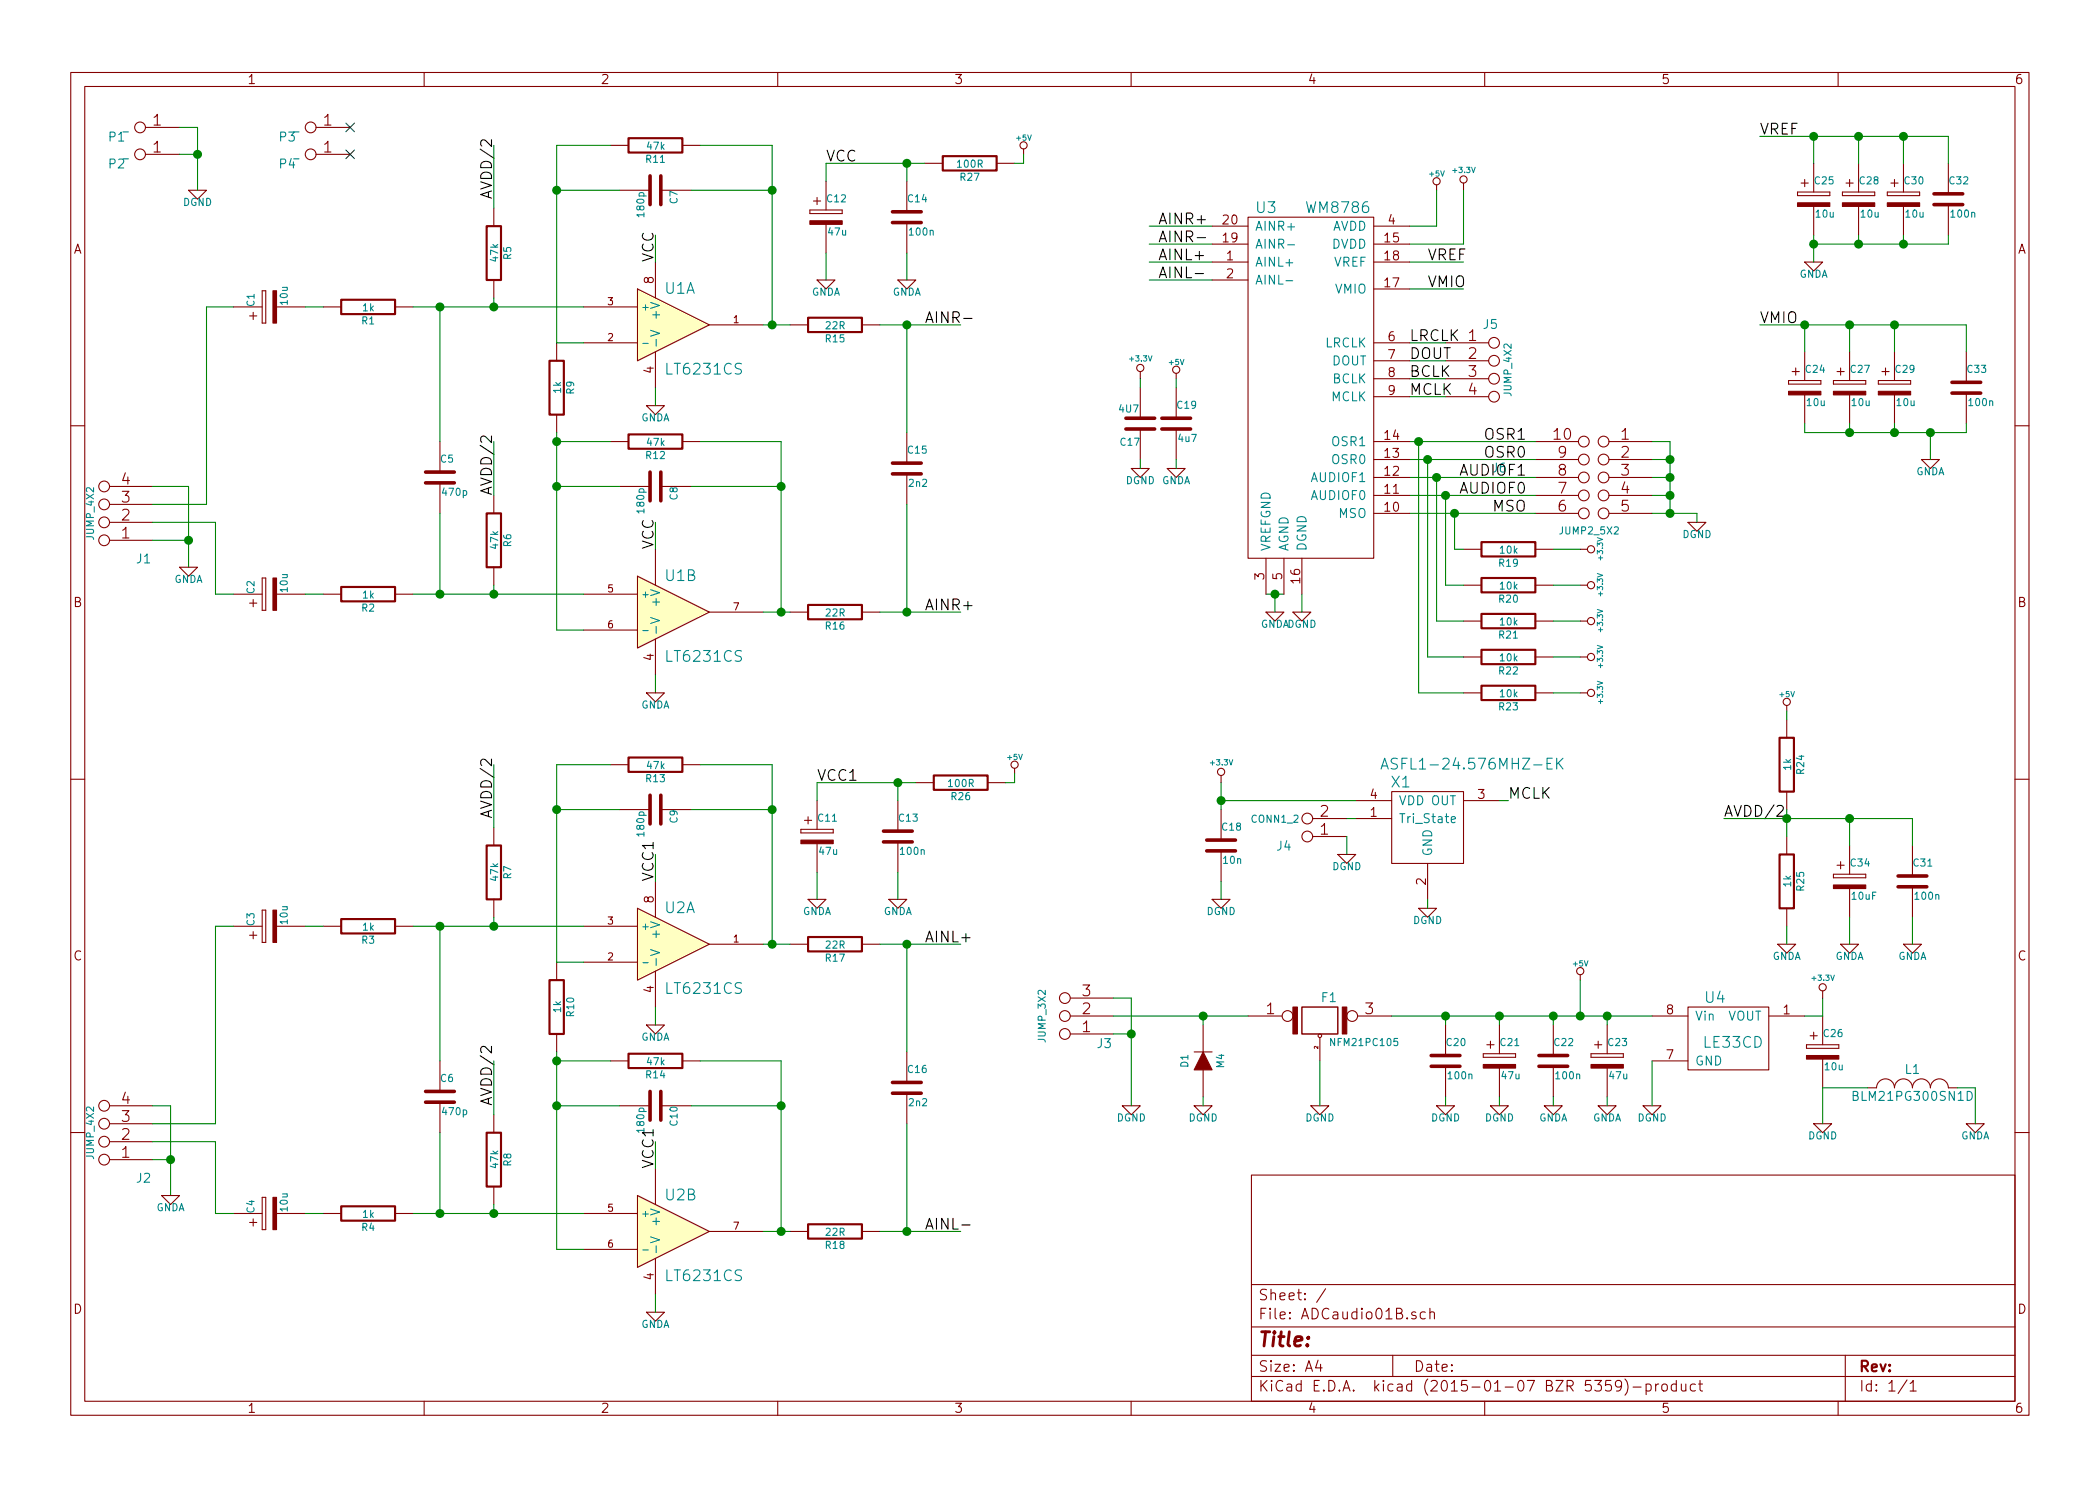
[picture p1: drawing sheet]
<svg xmlns="http://www.w3.org/2000/svg" width="297mm" height="210mm" viewBox="0 0 297 210" stroke-linecap="round" stroke-linejoin="round" font-family="sans-serif">
<defs><g id="words">
<text font-size="2.8" fill="#840000" x="178" y="190.5">Title:</text>
<g font-size="2.1" fill="#840000">
<text x="21.6" y="17.8">1</text>
<text x="45.8" y="17.8">1</text>
<text x="21.6" y="21.6">1</text>
<text x="45.8" y="21.6">1</text>
<text x="207.7" y="50.8">2</text>
<text x="207.7" y="53.3">3</text>
<text x="207.7" y="55.9">4</text>
<text x="219.8" y="62.2">10</text>
<text x="220.4" y="64.8">9</text>
<text x="229.3" y="62.2">1</text>
<text x="229.3" y="64.8">2</text>
<text x="17.2" y="71.1">3</text>
<text x="17.2" y="68.6">4</text>
<text x="220.4" y="69.8">7</text>
<text x="220.4" y="67.3">8</text>
<text x="229.3" y="67.3">3</text>
<text x="229.3" y="69.8">4</text>
<text x="17.2" y="76.2">1</text>
<text x="17.2" y="73.7">2</text>
<text x="220.4" y="72.4">6</text>
<text x="229.3" y="72.4">5</text>
<text x="186.7" y="118.1">1</text>
<text x="186.7" y="115.6">2</text>
<text x="153.1" y="143.5">2</text>
<text x="153.1" y="141">3</text>
<text x="179.1" y="143.5">1</text>
<text x="193.1" y="143.5">3</text>
<text x="153.1" y="146">1</text>
<text x="17.2" y="161.3">2</text>
<text x="17.2" y="158.7">3</text>
<text x="17.2" y="156.2">4</text>
<text x="17.2" y="163.8">1</text>
<text x="178" y="184">Sheet: /</text>
<text x="178" y="186.7">File: ADCaudio01B.sch</text>
<text x="178" y="196.9">KiCad E.D.A. kicad (2015-01-07 BZR 5359)-product</text>
<text x="178" y="194.1">Size: A4</text>
<text x="200" y="194.1">Date:</text>
<text x="263" y="194.1">Rev:</text>
<text x="263" y="196.9">Id: 1/1</text>
</g>
<g font-size="2.1">
<text x="116.8" y="22.9">VCC</text>
<text x="248.9" y="19">VREF</text>
<text x="69.6" y="28.2" transform="rotate(-90 69.6 28.2)">AVDD/2</text>
<text x="163.8" y="31.7">AINR+</text>
<text x="163.8" y="34.3">AINR-</text>
<text x="92.5" y="37.1" transform="rotate(-90 92.5 37.1)">VCC</text>
<text x="163.8" y="36.8">AINL+</text>
<text x="163.8" y="39.4">AINL-</text>
<text x="201.9" y="36.8">VREF</text>
<text x="201.9" y="40.6">VMIO</text>
<text x="130.8" y="45.7">AINR-</text>
<text x="248.9" y="45.7">VMIO</text>
<text x="199.4" y="48.3">LRCLK 1</text>
<text x="199.4" y="50.8">DOUT</text>
<text x="199.4" y="53.3">BCLK</text>
<text x="199.4" y="55.9">MCLK</text>
<text x="210.1" y="62.2">OSR1</text>
<text x="210.1" y="64.8">OSR0</text>
<text x="69.6" y="70.1" transform="rotate(-90 69.6 70.1)">AVDD/2</text>
<text x="206.6" y="67.3">AUDIOF1</text>
<text x="206.6" y="69.8">AUDIOF0</text>
<text x="92.5" y="77.7" transform="rotate(-90 92.5 77.7)">VCC</text>
<text x="211.1" y="72.4">MSO</text>
<text x="130.8" y="86.4">AINR+</text>
<text x="115.6" y="110.5">VCC1</text>
<text x="213.4" y="113">MCLK</text>
<text x="69.6" y="115.8" transform="rotate(-90 69.6 115.8)">AVDD/2</text>
<text x="243.8" y="115.6">AVDD/2</text>
<text x="92.5" y="124.7" transform="rotate(-90 92.5 124.7)">VCC1</text>
<text x="130.8" y="133.3">AINL+</text>
<text x="69.6" y="156.5" transform="rotate(-90 69.6 156.5)">AVDD/2</text>
<text x="92.5" y="165.3" transform="rotate(-90 92.5 165.3)">VCC1</text>
<text x="130.8" y="174">AINL-</text>
</g>
<g font-size="2.1" fill="#008484">
<text x="177.7" y="30.1">U3</text>
<text x="185" y="30.1">WM8786</text>
<text x="94" y="41.6">U1A</text>
<text x="94.4" y="53">LT6231CS</text>
<text x="94.2" y="82.2">U1B</text>
<text x="94.4" y="93.6">LT6231CS</text>
<text x="196.8" y="111.4">X1</text>
<text x="197.2" y="108.9">ASFL1-24.576MHZ-EK</text>
<text x="94" y="129.2">U2A</text>
<text x="94.4" y="140.6">LT6231CS</text>
<text x="241.2" y="141.9">U4</text>
<text x="241" y="148.3">LE33CD</text>
<text x="94.2" y="169.8">U2B</text>
<text x="94.4" y="181.3">LT6231CS</text>
</g>
<g font-size="1.8" fill="#840000">
<text x="35" y="11.9">1</text>
<text x="85" y="11.9">2</text>
<text x="135" y="11.9">3</text>
<text x="185" y="11.9">4</text>
<text x="235" y="11.9">5</text>
<text x="285" y="11.9">6</text>
<text x="10.4" y="35.9">A</text>
<text x="173" y="31.7">20</text>
<text x="173" y="34.3">19</text>
<text x="195.9" y="34.3">15</text>
<text x="196.4" y="31.7">4</text>
<text x="285.4" y="35.9">A</text>
<text x="92.5" y="40.1" transform="rotate(-90 92.5 40.1)">8</text>
<text x="173.5" y="36.8">1</text>
<text x="173.5" y="39.4">2</text>
<text x="195.9" y="40.6">17</text>
<text x="195.9" y="36.8">18</text>
<text x="92.5" y="52.8" transform="rotate(-90 92.5 52.8)">4</text>
<text x="196.4" y="48.3">6</text>
<text x="196.4" y="50.8">7</text>
<text x="196.4" y="53.3">8</text>
<text x="196.4" y="55.9">9</text>
<text x="195.9" y="64.8">13</text>
<text x="195.9" y="62.2">14</text>
<text x="195.9" y="69.8">11</text>
<text x="195.9" y="67.3">12</text>
<text x="195.9" y="72.4">10</text>
<text x="178.8" y="82" transform="rotate(-90 178.8 82)">3</text>
<text x="181.4" y="82" transform="rotate(-90 181.4 82)">5</text>
<text x="183.9" y="82.5" transform="rotate(-90 183.9 82.5)">16</text>
<text x="10.4" y="85.9">B</text>
<text x="285.4" y="85.9">B</text>
<text x="92.5" y="93.4" transform="rotate(-90 92.5 93.4)">4</text>
<text x="193.8" y="113">4</text>
<text x="209.1" y="113">3</text>
<text x="193.8" y="115.6">1</text>
<text x="201.7" y="125.2" transform="rotate(-90 201.7 125.2)">2</text>
<text x="92.5" y="127.7" transform="rotate(-90 92.5 127.7)">8</text>
<text x="10.4" y="135.9">C</text>
<text x="285.4" y="135.9">C</text>
<text x="92.5" y="140.4" transform="rotate(-90 92.5 140.4)">4</text>
<text x="235.7" y="143.5">8</text>
<text x="252.2" y="143.5">1</text>
<text x="235.7" y="149.9">7</text>
<text x="10.4" y="185.9">D</text>
<text x="92.5" y="181.1" transform="rotate(-90 92.5 181.1)">4</text>
<text x="285.4" y="185.9">D</text>
<text x="35" y="199.9">1</text>
<text x="85" y="199.9">2</text>
<text x="135" y="199.9">3</text>
<text x="185" y="199.9">4</text>
<text x="235" y="199.9">5</text>
<text x="285" y="199.9">6</text>
</g>
<g font-size="1.8" fill="#008484">
<text x="15.4" y="20">P1</text>
<text x="15.4" y="23.8">P2</text>
<text x="39.6" y="20">P3</text>
<text x="39.6" y="23.8">P4</text>
<text x="177.5" y="32.6">AINR+</text>
<text x="177.5" y="35.2">AINR-</text>
<text x="188.3" y="32.6">AVDD</text>
<text x="188.3" y="35.2">DVDD</text>
<text x="177.5" y="37.7">AINL+</text>
<text x="177.5" y="40.3">AINL-</text>
<text x="188.6" y="37.7">VREF</text>
<text x="188.8" y="41.5">VMIO</text>
<text x="93.3" y="44.9" transform="rotate(-90 93.3 44.9)">+V</text>
<text x="209.9" y="46.5">J5</text>
<text x="187.3" y="49.1">LRCLK</text>
<text x="188.3" y="51.7">DOUT</text>
<text x="188.2" y="56.8">MCLK</text>
<text x="188.4" y="54.2">BCLK</text>
<text x="188.5" y="65.7">OSR0</text>
<text x="188.5" y="63.1">OSR1</text>
<text x="185.5" y="70.7">AUDIOF0</text>
<text x="185.5" y="68.2">AUDIOF1</text>
<text x="179.7" y="78" transform="rotate(-90 179.7 78)">VREFGND</text>
<text x="182.2" y="78" transform="rotate(-90 182.2 78)">AGND</text>
<text x="184.8" y="78" transform="rotate(-90 184.8 78)">DGND</text>
<text x="189.3" y="73.3">MSO</text>
<text x="19.4" y="79.7">J1</text>
<text x="93.3" y="85.5" transform="rotate(-90 93.3 85.5)">+V</text>
<text x="197.9" y="113.9">VDD OUT</text>
<text x="197.9" y="116.5">Tri_State</text>
<text x="180.6" y="120.3">J4</text>
<text x="202.6" y="121.2" transform="rotate(-90 202.6 121.2)">GND</text>
<text x="93.3" y="132.5" transform="rotate(-90 93.3 132.5)">+V</text>
<text x="186.9" y="141.8">F1</text>
<text x="155.2" y="148.3">J3</text>
<text x="239.8" y="144.4">Vin</text>
<text x="244.3" y="144.4">VOUT</text>
<text x="239.8" y="150.7">GND</text>
<text x="262.5" y="155.7">BLM21PG300SN1D</text>
<text x="269.5" y="151.9">L1</text>
<text x="19.4" y="167.3">J2</text>
<text x="93.3" y="173.1" transform="rotate(-90 93.3 173.1)">+V</text>
</g>
<text font-size="1.8" x="211.1" y="66.8">J6</text>
<g font-size="1.4" fill="#008484">
<text x="17.4" y="18.6">_</text>
<text x="17.4" y="22.4">_</text>
<text x="41.5" y="18.6">_</text>
<text x="41.5" y="22.4">_</text>
<text x="91.4" y="23">R11</text>
<text x="91.6" y="21.2">47k</text>
<text x="135.5" y="23.7">100R</text>
<text x="25.9" y="29.1">DGND</text>
<text x="95.8" y="28.8" transform="rotate(-90 95.8 28.8)">C7</text>
<text x="117" y="28.6">C12</text>
<text x="128.4" y="28.6">C14</text>
<text x="135.9" y="25.6">R27</text>
<text x="256.7" y="26.1">C25</text>
<text x="263.1" y="26.1">C28</text>
<text x="269.4" y="26.1">C30</text>
<text x="275.8" y="26.1">C32</text>
<text x="91.1" y="30.6" transform="rotate(-90 91.1 30.6)">180p</text>
<text x="117.2" y="33.3">47u</text>
<text x="128.7" y="33.3">100n</text>
<text x="256.9" y="30.8">10u</text>
<text x="263.2" y="30.8">10u</text>
<text x="269.6" y="30.8">10u</text>
<text x="276" y="30.8">100n</text>
<text x="70.5" y="37" transform="rotate(-90 70.5 37)">47k</text>
<text x="72.3" y="36.7" transform="rotate(-90 72.3 36.7)">R5</text>
<text x="114.8" y="41.8">GNDA</text>
<text x="126.2" y="41.8">GNDA</text>
<text x="254.5" y="39.3">GNDA</text>
<text x="36" y="43.3" transform="rotate(-90 36 43.3)">C1</text>
<text x="40.7" y="43.1" transform="rotate(-90 40.7 43.1)">10u</text>
<text x="51.2" y="45.9">R1</text>
<text x="51.3" y="44">1k</text>
<text x="90.7" y="43.9">+</text>
<text x="116.8" y="46.6">22R</text>
<text x="116.8" y="48.4">R15</text>
<text x="255.4" y="52.8">C24</text>
<text x="261.8" y="52.8">C27</text>
<text x="268.1" y="52.8">C29</text>
<text x="278.3" y="52.8">C33</text>
<text x="79.3" y="55.6" transform="rotate(-90 79.3 55.6)">1k</text>
<text x="81.2" y="55.7" transform="rotate(-90 81.2 55.7)">R9</text>
<text x="90.6" y="59.6">GNDA</text>
<text x="158.3" y="58.4">4U7</text>
<text x="166.5" y="57.8">C19</text>
<text x="213.8" y="55.9" transform="rotate(-90 213.8 55.9)">JUMP_4X2</text>
<text x="255.6" y="57.4">10u</text>
<text x="262" y="57.4">10u</text>
<text x="268.3" y="57.4">10u</text>
<text x="278.6" y="57.4">100n</text>
<text x="62.3" y="65.5">C5</text>
<text x="91.4" y="64.9">R12</text>
<text x="91.6" y="63.1">47k</text>
<text x="128.4" y="64.2">C15</text>
<text x="158.5" y="63.1">C17</text>
<text x="166.7" y="62.5">4u7</text>
<text x="62.7" y="70.1">470p</text>
<text x="95.8" y="70.7" transform="rotate(-90 95.8 70.7)">C8</text>
<text x="128.6" y="68.9">2n2</text>
<text x="159.2" y="68.5">DGND GNDA</text>
<text x="271" y="67.2">GNDA</text>
<text x="13.3" y="76.2" transform="rotate(-90 13.3 76.2)">JUMP_4X2</text>
<text x="70.5" y="77.6" transform="rotate(-90 70.5 77.6)">47k</text>
<text x="72.3" y="77.3" transform="rotate(-90 72.3 77.3)">R6</text>
<text x="91.1" y="72.5" transform="rotate(-90 91.1 72.5)">180p</text>
<text x="220.8" y="75.6">JUMP2_5X2</text>
<text x="237.9" y="76.1">DGND</text>
<text x="24.6" y="82.5">GNDA</text>
<text x="36" y="84" transform="rotate(-90 36 84)">C2</text>
<text x="40.7" y="83.7" transform="rotate(-90 40.7 83.7)">10u</text>
<text x="212.1" y="80.2">R19</text>
<text x="212.2" y="83.4">10k</text>
<text x="212.2" y="78.3">10k</text>
<text x="51.2" y="86.5">R2</text>
<text x="51.3" y="84.7">1k</text>
<text x="90.7" y="84.6">+</text>
<text x="116.8" y="89.1">R16</text>
<text x="116.8" y="87.2">22R</text>
<text x="178.3" y="88.8">GNDADGND</text>
<text x="212.1" y="85.3">R20</text>
<text x="212.2" y="88.5">10k</text>
<text x="212.1" y="90.3">R21</text>
<text x="212.1" y="95.4">R22</text>
<text x="212.2" y="93.6">10k</text>
<text x="90.6" y="100.2">GNDA</text>
<text x="212.1" y="100.5">R23</text>
<text x="212.2" y="98.6">10k</text>
<text x="91.4" y="110.7">R13</text>
<text x="91.6" y="108.8">47k</text>
<text x="134.2" y="111.3">100R</text>
<text x="134.6" y="113.2">R26</text>
<text x="253.3" y="109" transform="rotate(-90 253.3 109)">1k</text>
<text x="255.2" y="109.5" transform="rotate(-90 255.2 109.5)">R24</text>
<text x="91.1" y="118.2" transform="rotate(-90 91.1 118.2)">180p</text>
<text x="95.8" y="116.4" transform="rotate(-90 95.8 116.4)">C9</text>
<text x="115.7" y="116.3">C11</text>
<text x="127.2" y="116.3">C13</text>
<text x="172.9" y="117.5">C18</text>
<text x="177.1" y="116.4">CONN1_2</text>
<text x="70.5" y="124.6" transform="rotate(-90 70.5 124.6)">47k</text>
<text x="72.3" y="124.3" transform="rotate(-90 72.3 124.3)">R7</text>
<text x="115.9" y="120.9">47u</text>
<text x="127.5" y="120.9">100n</text>
<text x="173.1" y="122.2">10n</text>
<text x="188.4" y="123.1">DGND</text>
<text x="253.3" y="125.5" transform="rotate(-90 253.3 125.5)">1k</text>
<text x="261.8" y="122.6">C34</text>
<text x="270.7" y="122.6">C31</text>
<text x="36" y="131" transform="rotate(-90 36 131)">C3</text>
<text x="40.7" y="130.7" transform="rotate(-90 40.7 130.7)">10u</text>
<text x="51.3" y="131.7">1k</text>
<text x="90.7" y="131.6">+</text>
<text x="113.5" y="129.5">GNDA</text>
<text x="124.9" y="129.5">GNDA</text>
<text x="170.6" y="129.5">DGND</text>
<text x="199.8" y="130.7">DGND</text>
<text x="255.2" y="126" transform="rotate(-90 255.2 126)">R25</text>
<text x="262" y="127.3">10uF</text>
<text x="271" y="127.3">100n</text>
<text x="51.2" y="133.5">R3</text>
<text x="116.8" y="136.1">R17</text>
<text x="116.8" y="134.2">22R</text>
<text x="250.6" y="135.8">GNDA</text>
<text x="259.5" y="135.8">GNDA</text>
<text x="268.4" y="135.8">GNDA</text>
<text x="79.3" y="143.3" transform="rotate(-90 79.3 143.3)">1k</text>
<text x="81.2" y="143.8" transform="rotate(-90 81.2 143.8)">R10</text>
<text x="90.6" y="147.2">GNDA</text>
<text x="147.9" y="147.4" transform="rotate(-90 147.9 147.4)">JUMP_3X2</text>
<text x="188.5" y="148">NFM21PC105</text>
<text x="204.6" y="148">C20</text>
<text x="212.3" y="148">C21</text>
<text x="219.9" y="148">C22</text>
<text x="227.5" y="148">C23</text>
<text x="258" y="146.7">C26</text>
<text x="62.3" y="153.1">C6</text>
<text x="91.4" y="152.6">R14</text>
<text x="91.6" y="150.7">47k</text>
<text x="128.4" y="151.8">C16</text>
<text x="168.1" y="151" transform="rotate(-90 168.1 151)">D1</text>
<text x="173.2" y="151.1" transform="rotate(-90 173.2 151.1)">M4</text>
<text x="204.9" y="152.7">100n</text>
<text x="212.4" y="152.7">47u</text>
<text x="220.2" y="152.7">100n</text>
<text x="227.7" y="152.7">47u</text>
<text x="258.2" y="151.4">10u</text>
<text x="62.7" y="157.8">470p</text>
<text x="91.1" y="160.1" transform="rotate(-90 91.1 160.1)">180p</text>
<text x="95.8" y="159.2" transform="rotate(-90 95.8 159.2)">C10</text>
<text x="128.6" y="156.5">2n2</text>
<text x="157.9" y="158.7">DGND</text>
<text x="168.1" y="158.7">DGND</text>
<text x="184.6" y="158.7">DGND</text>
<text x="202.4" y="158.7">DGND</text>
<text x="210" y="158.7">DGND</text>
<text x="217.6" y="158.7">GNDA</text>
<text x="225.2" y="158.7">GNDA</text>
<text x="231.6" y="158.7">DGND</text>
<text x="255.7" y="161.2">DGND</text>
<text x="277.3" y="161.2">GNDA</text>
<text x="13.3" y="163.9" transform="rotate(-90 13.3 163.9)">JUMP_4X2</text>
<text x="70.5" y="165.2" transform="rotate(-90 70.5 165.2)">47k</text>
<text x="72.3" y="165" transform="rotate(-90 72.3 165)">R8</text>
<text x="22" y="171.4">GNDA</text>
<text x="36" y="171.6" transform="rotate(-90 36 171.6)">C4</text>
<text x="40.7" y="171.3" transform="rotate(-90 40.7 171.3)">10u</text>
<text x="51.3" y="172.3">1k</text>
<text x="90.7" y="172.2">+</text>
<text x="51.2" y="174.2">R4</text>
<text x="116.8" y="176.7">R18</text>
<text x="116.8" y="174.8">22R</text>
<text x="90.6" y="187.9">GNDA</text>
</g>
<g font-size="1.4" fill="#840000">
<text x="86" y="43.2">3</text>
<text x="103.8" y="45.7">1</text>
<text x="86" y="48.3">2</text>
<text x="86" y="83.8">5</text>
<text x="86" y="88.9">6</text>
<text x="103.8" y="86.4">7</text>
<text x="86" y="130.8">3</text>
<text x="86" y="135.9">2</text>
<text x="103.8" y="133.3">1</text>
<text x="86" y="171.4">5</text>
<text x="103.8" y="174">7</text>
<text x="86" y="176.5">6</text>
</g>
<g font-size="1.1" fill="#008484">
<text x="143.8" y="19.9">+5V</text>
<text x="202.2" y="25">+5V</text>
<text x="205.6" y="24.5">+3.3V</text>
<text x="159.9" y="51.1">+3.3V</text>
<text x="165.4" y="51.6">+5V</text>
<text x="226.7" y="79.1" transform="rotate(-90 226.7 79.1)">+3.3V</text>
<text x="226.7" y="89.3" transform="rotate(-90 226.7 89.3)">+3.3V</text>
<text x="226.7" y="84.2" transform="rotate(-90 226.7 84.2)">+3.3V</text>
<text x="226.7" y="94.4" transform="rotate(-90 226.7 94.4)">+3.3V</text>
<text x="226.7" y="99.4" transform="rotate(-90 226.7 99.4)">+3.3V</text>
<text x="251.8" y="98.6">+5V</text>
<text x="142.5" y="107.5">+5V</text>
<text x="171.3" y="108.3">+3.3V</text>
<text x="222.6" y="136.7">+5V</text>
<text x="256.4" y="138.8">+3.3V</text>
</g>
<text font-size=".7" fill="#840000" x="186.4" y="148.4" transform="rotate(-90 186.4 148.4)">2</text>
</g></defs>
<g fill="none" stroke="#840000" stroke-width=".15">
<path d="M10 10.3h277v189.9h-277zM12 12.2h273v186.1h-273zM20.6 18h4.8M44.7 18h4.8M60 10.3v1.9M110 10.3v1.9M160 10.3v1.9M210 10.3v1.9M260 10.3v1.9M20.6 21.8h4.8M26.7 26.9h2.5l-1.3 1.3zM44.7 21.8h4.8"/>
<path d="M69.8 29.5v2.5M69.8 39.6v2.6M86.4 20.6h2.5M87.6 26.9h4.3M92.7 37.1v5.1M93.5 26.9h4.3M96.5 20.6h2.6M114.6 29.7v.5zM114.6 30.2h4.5zM114.6 29.7h4.5zM115.1 28.4h1zM115.6 27.9v1.1z"/>
<path d="M115.6 39.6h2.5l-1.3 1.3zM116.8 25.6v4.1M116.8 31.7v4.1M119.1 29.7v.5zM127 39.6h2.5l-1.2 1.3zM128.3 25.6v4.4M128.3 31.5v4.3M130.8 23.1h2.5M141 23.1h2.5M144.8 21.1v.7M171.4 37.1h5.1M171.4 39.6h5.1"/>
<path d="M171.4 32h5.1M171.4 34.5h5.1M176.5 30.7h17.8v48.3h-17.8zM194.3 37.1h5.1M194.3 32h5.1M194.3 34.5h5.1M203.2 26.2v.7M207 25.9v1M254.3 27.2v.5zM254.3 27.7h4.5zM254.3 27.2h4.5zM254.8 25.9h1z"/>
<path d="M255.3 25.4v1zM255.3 37.1h2.5l-1.3 1.2zM256.5 23.1v4.1M256.5 29.2v4.1M258.8 27.2v.5zM260.6 27.2v.5zM260.6 27.7h4.6zM260.6 27.2h4.6zM261.1 25.9h1zM261.6 25.4v1zM262.9 23.1v4.1M262.9 29.2v4.1"/>
<path d="M265.2 27.2v.5zM267 27.2v.5zM267 27.7h4.5zM267 27.2h4.5zM267.5 25.9h1zM268 25.4v1zM269.2 23.1v4.1M269.2 29.2v4.1M271.5 27.2v.5zM275.6 23.1v4.3M275.6 29v4.3M33 43.4h4.1"/>
<path d="M35.3 44.7h1zM35.8 44.2v1zM37.1 45.7h.5zM37.1 41.1v4.6zM37.1 41.1h.5zM37.6 41.1v4.6zM39.1 43.4h4.1M45.7 43.4h2.6M55.9 43.4h2.5M78.7 48.5v2.5M78.7 58.7v2.5M82.5 43.4h7.7"/>
<path d="M82.5 48.5h7.7M90.2 40.9l10.1 5.1-10.1 5zM91.4 57.4h2.6l-1.3 1.3zM92.7 49.8v5.1M100.3 46h7.6M111.8 46h2.5M121.9 46h2.6M161.3 52.6v1M161.3 54.9v4.3M166.4 52.8v.8M166.4 54.9v4.3M194.3 48.5h5.1"/>
<path d="M194.3 51h5.1M194.3 53.6h5.1M194.3 56.1h5.1M194.3 40.9h5.1M204.5 48.5h6.1M204.5 51h6.1M204.5 53.6h6.1M204.5 56.1h6.1M253 53.8v.6zM253 54.4h4.6zM253 53.8h4.6zM253.5 52.6h1z"/>
<path d="M254 52.1v1zM255.3 49.8v4M255.3 55.9v4M257.6 53.8v.6zM259.3 53.8v.6zM259.3 54.4h4.6zM259.3 53.8h4.6zM259.8 52.6h1.1zM260.3 52.1v1zM261.6 49.8v4M261.6 55.9v4M263.9 53.8v.6z"/>
<path d="M265.7 53.8v.6zM265.7 54.4h4.6zM265.7 53.8h4.6zM266.2 52.6h1zM266.7 52.1v1zM268 49.8v4M268 55.9v4M270.3 53.8v.6zM278.1 49.8v4.3M278.1 55.6v4.3M10 60.2h2M15.5 68.8h6.1"/>
<path d="M15.5 76.4h6.1M15.5 73.9h6.1M15.5 71.4h6.1M62.2 62.5v4.3M62.2 68.3v4.3M69.8 70.1v2.5M86.4 62.5h2.5M87.6 68.8h4.3M92.7 77.7v5.1M93.5 68.8h4.3M96.5 62.5h2.6M128.3 61.2v4.3"/>
<path d="M128.3 67.1v4.3M160 66.3h2.6l-1.3 1.3zM161.3 60.7v4.3M165.1 66.3h2.5l-1.2 1.3zM166.4 60.7v4.3M179.1 79v5.1M181.6 79v5.1M184.1 79v5.1M194.3 62.5h5.1M194.3 65h5.1M194.3 67.6h5.1M194.3 70.1h5.1"/>
<path d="M194.3 72.6h5.1M207 77.7h2.5M217.2 62.5h6.1M217.2 77.7h2.5M217.2 65h6.1M217.2 67.6h6.1M217.2 70.1h6.1M217.2 72.6h6.1M223.5 77.7h1M227.6 62.5h6.1M227.6 65h6.1M227.6 67.6h6.1"/>
<path d="M227.6 70.1h6.1M227.6 72.6h6.1M238.8 73.9h2.5l-1.3 1.3zM271.8 65h2.5l-1.3 1.3zM285 60.2h2M25.4 80.3h2.5l-1.2 1.2zM33 84.1h4.1M35.3 85.3h1zM35.8 84.8v1zM37.1 86.4h.5zM37.1 81.8v4.6zM37.1 81.8h.5z"/>
<path d="M37.6 81.8v4.6zM39.1 84.1h4.1M45.7 84.1h2.6M55.9 84.1h2.5M69.8 80.3v2.5M82.5 84.1h7.7M82.5 89.1h7.7M90.2 81.5l10.1 5.1-10.1 5.1zM91.4 98h2.6l-1.3 1.3zM92.7 90.4v5.1M100.3 86.6h7.6M111.8 86.6h2.5"/>
<path d="M121.9 86.6h2.6M179.1 86.6h2.5l-1.3 1.3zM182.9 86.6h2.5l-1.3 1.3zM207 82.8h2.5M207 87.9h2.5M207 93h2.5M207 98h2.5M217.2 82.8h2.5M217.2 87.9h2.5M217.2 93h2.5M217.2 98h2.5M223.5 82.8h1"/>
<path d="M223.5 87.9h1M223.5 93h1M223.5 98h1M252.7 99.8v.8M10 110.3h2M69.8 117.1v2.5M86.4 108.2h2.5M87.6 114.5h4.3M93.5 114.5h4.3M96.5 108.2h2.6M113.3 117.3v.6zM113.3 117.9h4.6z"/>
<path d="M113.3 117.3h4.6zM113.8 116.1h1zM114.3 115.6v1zM115.6 113.3v4M115.6 119.4v4M117.9 117.3v.6zM127 113.3v4.3M127 119.1v4.3M129.5 110.7h2.6M139.7 110.7h2.5M143.5 108.7v.8M172.7 109.7v1"/>
<path d="M172.7 114.5v4.4M185.7 115.8h4.8M185.7 118.4h4.8M191.8 115.8h5M191.8 113.3h5M196.8 112h10.2v10.2h-10.2zM207 113.3h5.1M252.7 101.8v2.6M252.7 112v2.5M252.7 118.4v2.5M261.6 119.6v4.1M270.5 119.6v4.3"/>
<path d="M285 110.3h2M33 131.1h4.1M35.3 132.3h1zM35.8 131.8v1zM37.1 133.3h.5zM37.1 128.8v4.5zM37.1 128.8h.5zM37.6 128.8v4.5zM39.1 131.1h4.1M45.7 131.1h2.6M55.9 131.1h2.5M69.8 127.2v2.6"/>
<path d="M78.7 136.1v2.6M82.5 131.1h7.7M82.5 136.1h7.7M90.2 128.5l10.1 5.1-10.1 5.1zM92.7 124.7v5.1M92.7 137.4v5.1M100.3 133.6h7.6M111.8 133.6h2.5M114.3 127.2h2.5l-1.2 1.3zM121.9 133.6h2.6M125.7 127.2h2.6l-1.3 1.3zM171.4 127.2h2.6l-1.3 1.3z"/>
<path d="M172.7 120.4v4.3M189.2 120.9h2.6l-1.3 1.3zM200.7 128.5h2.5l-1.3 1.3zM201.9 122.2v5M223.5 137.9v.8M251.5 133.6h2.5l-1.3 1.3zM252.7 128.5v2.6M259.3 123.7v.5zM259.3 124.2h4.6zM259.3 123.7h4.6zM259.8 122.4h1.1zM260.3 121.9v1z"/>
<path d="M260.3 133.6h2.6l-1.3 1.3zM261.6 125.7v4.1M263.9 123.7v.5zM269.2 133.6h2.6l-1.3 1.3zM270.5 125.5v4.3M15.5 156.5h6.1M15.5 159h6.1M62.2 150.1v4.3M62.2 156v4.3M69.8 157.7v2.6M78.7 146.3v2.5M86.4 150.1h2.5"/>
<path d="M87.6 156.5h4.3M91.4 145h2.6l-1.3 1.3zM93.5 156.5h4.3M96.5 150.1h2.6M128.3 148.8v4.4M128.3 154.7v4.3M151.4 143.8h6.1M151.4 146.3h6.1M151.4 141.2h6.1M158.7 156.5h2.6l-1.3 1.2zM168.9 156.5h2.5l-1.2 1.2zM168.9 148.8h2.5"/>
<path d="M170.2 145v3.8M170.2 151.4v3.8M176.5 143.8h4.9M185.4 156.5h2.6l-1.3 1.2zM186.7 146.8v3.3M192 143.8h4.8M203.2 156.5h2.5l-1.2 1.2zM204.5 145v4.3M204.5 150.9v4.3M209.8 149.1v.5zM209.8 149.6h4.6zM209.8 149.1h4.6z"/>
<path d="M210.3 147.8h1zM210.8 147.3v1zM210.8 156.5h2.6l-1.3 1.2zM212.1 145v4.1M212.1 151.1v4.1M214.4 149.1v.5zM218.4 156.5h2.6l-1.3 1.2zM219.7 145v4.3M219.7 150.9v4.3M225 149.1v.5zM225 149.6h4.6zM225 149.1h4.6z"/>
<path d="M225.6 147.8h1zM226.1 147.3v1zM226.1 156.5h2.5l-1.3 1.2zM227.3 145v4.1M227.3 151.1v4.1M229.6 149.1v.5zM232.4 156.5h2.5l-1.2 1.2zM233.7 150.1h5.1M233.7 143.8h5.1M238.8 142.5h11.4v8.9h-11.4zM250.2 143.8h5.1M255.5 147.8v.5z"/>
<path d="M255.5 148.3h4.6zM255.5 147.8h4.6zM256 146.6h1zM256.5 146v1.1zM256.5 159h2.6l-1.3 1.3zM257.8 140.2v1M257.8 143.8v4M257.8 149.9v4M260.1 147.8v.5zM265.4 153.9a1.27 1.27 0 0 1 1.3-1.3 1.27 1.27 0 0 1 1.3 1.3 1.27 1.27 0 0 1 1.2-1.3 1.27 1.27 0 0 1 1.3 1.3 1.27 1.27 0 0 1 1.3-1.3 1.27 1.27 0 0 1 1.2 1.3 1.27 1.27 0 0 1 1.3-1.3 1.27 1.27 0 0 1 1.3 1.3M278.1 159h2.6l-1.3 1.3zM10 160.2h2"/>
<path d="M15.5 164.1h6.1M15.5 161.5h6.1M22.9 169.2h2.5l-1.3 1.2zM33 171.7h4.1M35.3 173h1zM35.8 172.5v1zM37.1 174h.5zM37.1 169.4v4.6zM37.1 169.4h.5zM37.6 169.4v4.6zM39.1 171.7h4.1M45.7 171.7h2.6"/>
<path d="M55.9 171.7h2.5M69.8 167.9v2.5M82.5 171.7h7.7M82.5 176.8h7.7M90.2 169.2l10.1 5-10.1 5.1zM92.7 165.3v5.1M92.7 178v5.1M100.3 174.2h7.6M111.8 174.2h2.5M121.9 174.2h2.6M177 166.3h108v32h-108zM285 160.2h2"/>
<path d="M60 198.3v1.9M91.4 185.7h2.6l-1.3 1.2zM110 198.3v1.9M160 198.3v1.9M177 194.8h108M177 191.8h108M177 187.8h108M177 181.8h108M186.4 192.5l-.3 1h.9M186.8 193v1M187.5 182.3l-1.3 2M197 191.8v3"/>
<path d="M200.3 185.7a.37 .37 0 0 0-.6 .1v.1a.54 .54 0 0 0 .6 .3v.1v.2l-.2 .1-.4-.1M201.6 185.7l-.4-.1-.3 .3 .1 .6 .2 .1 .4-.1M202.3 185.7a.38 .38 0 0 1 .6 .1v.8M202.3 185.1v1.5M210 198.3v1.9M227.9 195.3h-.7l-.1 .7a.62 .62 0 0 1 .7 0l.1 .2v.5l-.2 .1h-.4l-.2-.1M229.4 196l-.3 .3h-.3l-.3-.3v-.4l.2-.2 .4-.1 .2 .2a1.19 1.19 0 0 1-.2 1.2l-.4 .1M229.8 195.1a1.71 1.71 0 0 1 0 2.3M231 196.3h1.1M232.8 195.9a.48 .48 0 0 1 .7 .1l.1 .1-.1 .6a.48 .48 0 0 1-.7 0M232.8 195.8v1.5M234.2 195.8v1"/>
<path d="M234.6 195.8l-.3 .1-.1 .2M235.1 196a.41 .41 0 0 1 .7 .1v.4a.41 .41 0 0 1-.4 .3 .41 .41 0 0 1-.3-.3zM237.1 195.9l-.4-.1-.3 .3 .1 .6 .2 .1 .4-.1M237.1 195.3v1.5M237.8 195.8l.1 .9a.4 .4 0 0 0 .6 0M238.5 195.8v1M239.8 195.9l-.4-.1-.3 .3 .1 .6 .2 .1 .4-.1M240.3 195.8h.5M240.5 195.3v1.3l.2 .2h.1M260 198.3v1.9M261 191.8v6.5M269.7 195.2l-1.2 2"/>
<path d="M270.2 195.8l.4-.5v1.5M270.2 196.8h.8"/>
<circle cx="19.8" cy="18" r=".76"/>
<circle cx="43.9" cy="18" r=".76"/>
<circle cx="19.8" cy="21.8" r=".76"/>
<circle cx="43.9" cy="21.8" r=".76"/>
<circle cx="144.8" cy="20.6" r=".51"/>
<circle cx="203.2" cy="25.6" r=".51"/>
<circle cx="207" cy="25.4" r=".51"/>
<circle cx="161.3" cy="52.1" r=".51"/>
<circle cx="166.4" cy="52.3" r=".51"/>
<circle cx="211.3" cy="48.5" r=".76"/>
<circle cx="211.3" cy="56.1" r=".76"/>
<circle cx="211.3" cy="53.6" r=".76"/>
<circle cx="211.3" cy="51" r=".76"/>
<circle cx="14.7" cy="71.4" r=".76"/>
<circle cx="14.7" cy="68.8" r=".76"/>
<circle cx="14.7" cy="76.4" r=".76"/>
<circle cx="14.7" cy="73.9" r=".76"/>
<circle cx="224" cy="72.6" r=".76"/>
<circle cx="224" cy="70.1" r=".76"/>
<circle cx="224" cy="65" r=".76"/>
<circle cx="224" cy="62.5" r=".76"/>
<circle cx="224" cy="67.6" r=".76"/>
<circle cx="225" cy="77.7" r=".51"/>
<circle cx="226.8" cy="62.5" r=".76"/>
<circle cx="226.8" cy="72.6" r=".76"/>
<circle cx="226.8" cy="67.6" r=".76"/>
<circle cx="226.8" cy="65" r=".76"/>
<circle cx="226.8" cy="70.1" r=".76"/>
<circle cx="225" cy="82.8" r=".51"/>
<circle cx="225" cy="87.9" r=".51"/>
<circle cx="225" cy="93" r=".51"/>
<circle cx="225" cy="98" r=".51"/>
<circle cx="252.7" cy="99.3" r=".51"/>
<circle cx="143.5" cy="108.2" r=".51"/>
<circle cx="172.7" cy="109.2" r=".51"/>
<circle cx="184.9" cy="118.4" r=".76"/>
<circle cx="184.9" cy="115.8" r=".76"/>
<circle cx="223.5" cy="137.4" r=".51"/>
<circle cx="257.8" cy="139.7" r=".51"/>
<circle cx="14.7" cy="156.5" r=".76"/>
<circle cx="14.7" cy="159" r=".76"/>
<circle cx="150.6" cy="143.8" r=".76"/>
<circle cx="150.6" cy="146.3" r=".76"/>
<circle cx="150.6" cy="141.2" r=".76"/>
<circle cx="182.1" cy="143.8" r=".76"/>
<circle cx="186.7" cy="146.6" r=".25"/>
<circle cx="191.3" cy="143.8" r=".76"/>
<circle cx="14.7" cy="161.5" r=".76"/>
<circle cx="14.7" cy="164.1" r=".76"/>
</g>
<g fill="#840000" stroke="#840000" stroke-width=".15">
<path d="M38.6 41.1h.5v4.6h-.5z"/>
<path d="M38.6 81.8h.5v4.6h-.5z"/>
<path d="M113.3 118.9h4.6v.5h-4.6z"/>
<path d="M38.6 128.8h.5v4.5h-.5z"/>
<path d="M38.6 169.4h.5v4.6h-.5z"/>
<path d="M114.6 31.2h4.5v.5h-4.5z"/>
<path d="M259.3 125.2h4.6v.5h-4.6z"/>
<path d="M182.9 142.5h.6v3.8h-.6z"/>
<path d="M189.9 142.5h.6v3.8h-.6z"/>
<path d="M170.2 148.8l1.2 2.6h-2.5z"/>
<path d="M209.8 150.6h4.6v.5h-4.6z"/>
<path d="M225 150.6h4.6v.5h-4.6z"/>
<path d="M255.5 149.3h4.6v.6h-4.6z"/>
<path d="M254.3 28.7h4.5v.5h-4.5z"/>
<path d="M260.6 28.7h4.6v.5h-4.6z"/>
<path d="M267 28.7h4.5v.5h-4.5z"/>
<path d="M253 55.4h4.6v.5h-4.6z"/>
<path d="M259.3 55.4h4.6v.5h-4.6z"/>
<path d="M265.7 55.4h4.6v.5h-4.6z"/>
</g>
<g fill="none" stroke="#840000" stroke-width=".3">
<path d="M88.9 19.6h7.6v2h-7.6zM68.8 32h2.1v7.6h-2.1zM133.3 22.1h7.7v2h-7.7zM48.3 42.4h7.6v2h-7.6zM77.7 51h2.1v7.7h-2.1zM114.3 45h7.6v2h-7.6zM68.8 72.6h2.1v7.7h-2.1zM88.9 61.5h7.6v2h-7.6zM209.5 76.7h7.7v2h-7.7zM48.3 83.1h7.6v2h-7.6zM114.3 85.6h7.6v2h-7.6zM209.5 81.8h7.7v2h-7.7z"/>
<path d="M209.5 86.9h7.7v2h-7.7zM209.5 91.9h7.7v2.1h-7.7zM209.5 97h7.7v2.1h-7.7zM68.8 119.6h2.1v7.6h-2.1zM88.9 107.2h7.6v2h-7.6zM132.1 109.7h7.6v2.1h-7.6zM251.7 104.4h2v7.6h-2zM48.3 130h7.6v2.1h-7.6zM77.7 138.7h2.1v7.6h-2.1zM114.3 132.6h7.6v2h-7.6zM251.7 120.9h2v7.6h-2zM88.9 149.1h7.6v2h-7.6z"/>
<path d="M48.3 170.7h7.6v2h-7.6zM68.8 160.3h2.1v7.6h-2.1zM114.3 173.2h7.6v2.1h-7.6z"/>
</g>
<g fill="none" stroke="#840000" stroke-width=".51">
<path d="M91.9 24.9v4.1M93.5 24.9v4.1M126.2 31.5h4.1M126.2 30h4.1M273.6 29h4M273.6 27.4h4M159.3 59.2h4M164.3 59.2h4.1M276.1 55.6h4.1M276.1 54.1h4.1M60.2 68.3h4.1M60.2 66.8h4.1"/>
<path d="M91.9 66.8v4.1M93.5 66.8v4.1M126.2 67.1h4.1M126.2 65.5h4.1M159.3 60.7h4M164.3 60.7h4.1M91.9 112.5v4.1M93.5 112.5v4.1M125 119.1h4M125 117.6h4M170.7 118.9h4.1M170.7 120.4h4.1"/>
<path d="M268.5 125.5h4M268.5 123.9h4M60.2 156h4.1M60.2 154.4h4.1M91.9 154.4v4.1M93.5 154.4v4.1M126.2 154.7h4.1M126.2 153.2h4.1M202.4 150.9h4.1M202.4 149.3h4.1M217.7 150.9h4M217.7 149.3h4"/>
</g>
<g fill="#ffffc2" stroke="#ffffc2" stroke-width=".25">
<path d="M90.2 40.9l10.1 5.1-10.1 5z"/>
<path d="M90.2 128.5l10.1 5.1-10.1 5.1z"/>
<path d="M90.2 81.5l10.1 5.1-10.1 5.1z"/>
<path d="M90.2 169.2l10.1 5-10.1 5.1z"/>
</g>
<g fill="none" stroke="#008484" stroke-width=".15">
<path d="M181.9 39.7h1M182.1 34.6h1M90.9 48.6h.8M92 46.7l1.3 .5-1.3 .4M92.8 48v1M90.9 89.2h.8M92 87.4l1.3 .4-1.3 .4M92.8 88.6v1M195.4 108.8l.5-1.5 .5 1.5M195.5 108.4h.7M205.3 116l.6-.2-.1-.2-.3-.1-.2 .2v.6l.2 .1 .3-.1M220.2 107.3v1.5"/>
<path d="M220.4 107.9l.7 .9M221.1 107.3l-.9 .8M90.9 136.2h.8M92 134.4l1.3 .4-1.3 .4M92.8 135.6v1M278.3 154.4a.66 .66 0 0 1 .7 .4 .66 .66 0 0 1-.3 .8l-.4 .1zM90.9 176.9h.8M92 175l1.3 .4-1.3 .4M92.8 176.3v.9"/>
</g>
<path d="M69.5 19.8v.9l-.8-.8-.3-.1-.3 .1-.1 .2v.3l.1 .3M169.1 38.7h1.1M169.3 33.6h1.2M136.3 45.1h1.2M69.5 61.7v.9l-.8-.8-.3-.1-.3 .1-.1 .2v.4l.1 .2M69.5 107.4v1l-.8-.9-.3-.1-.3 .1-.1 .2v.4l.1 .2M251.4 114.1l.2-.1h.3l.3 .1v.3v.2l-.9 .9h.9M69.5 148.1v.9l-.8-.9h-.3h-.3l-.1 .3v.3l.1 .2M136 173.3h1.2" fill="none" stroke="#000" stroke-width=".15"/>
<path d="M184.1 142.5h5.1v3.8h-5.1z" fill="none" stroke="#840000" stroke-width=".2"/>
<g fill="none" stroke="#008400" stroke-width=".15">
<path d="M25.4 18h2.5v8.9M248.9 19.3h26.7v3.8M256.5 19.3v3.8M262.9 19.3v3.8M269.2 19.3v3.8M25.4 21.8h2.5M69.8 20.6v8.9M78.7 26.9h8.9M86.4 20.6h-7.7v27.9h3.8M92.7 33.3v3.8M97.8 26.9h11.4M99.1 20.6h10.1v25.4"/>
<path d="M116.8 35.8v3.8M128.3 23.1v2.5M128.3 35.8v3.8M130.8 23.1h-14v2.5M144.8 21.8v1.3h-1.3M162.6 37.1h8.8M162.6 32h8.8M162.6 34.5h8.8M162.6 39.6h8.8M199.4 37.1h7.6M203.2 26.9v5.1h-3.8M207 26.9v7.6h-7.6"/>
<path d="M256.5 33.3v3.8M262.9 33.3v1.2M269.2 33.3v1.2M275.6 33.3v1.2h-19.1M33 43.4h-3.8v28h-7.6M43.2 43.4h2.5M58.4 43.4h24.1M62.2 43.4v19.1M69.8 42.2v1.2M92.7 54.9v2.5M107.9 46h3.9M124.5 46h11.4"/>
<path d="M128.3 46v15.2M161.3 53.6v1.3M166.4 53.6v1.3M199.4 40.9h7.6M199.4 56.1h5.1M199.4 53.6h5.1M199.4 51h5.1M199.4 48.5h5.1M248.9 46h29.2v3.8M255.3 59.9v1.3h22.8v-1.3M255.3 46v3.8M261.6 46v3.8"/>
<path d="M261.6 59.9v1.3M268 46v3.8M268 59.9v1.3M21.6 73.9h8.9v10.2h2.5M21.6 68.8h5.1v11.5M21.6 76.4h5.1M62.2 72.6v11.5M69.8 62.5v7.6M78.7 62.5h7.7M78.7 61.2v27.9h3.8M78.7 68.8h8.9M92.7 73.9v3.8"/>
<path d="M97.8 68.8h12.7M99.1 62.5h11.4v24.1M128.3 71.4v15.2M161.3 65v1.3M166.4 65v1.3M199.4 62.5h17.8M199.4 65h17.8M199.4 67.6h17.8M199.4 70.1h17.8M199.4 72.6h17.8M200.7 62.5v35.5h6.3M201.9 65v28h5.1"/>
<path d="M203.2 67.6v20.3h3.8M204.5 70.1v12.7h2.5M205.7 72.6v5.1h1.3M219.7 77.7h3.8M233.7 62.5h2.5v10.1M233.7 65h2.5M233.7 67.6h2.5M233.7 70.1h2.5M233.7 72.6h6.3v1.3M273 61.2v3.8M43.2 84.1h2.5M58.4 84.1h24.1"/>
<path d="M69.8 82.8v1.3M92.7 95.5v2.5M107.9 86.6h3.9M124.5 86.6h11.4M179.1 84.1h2.5M180.3 84.1v2.5M184.1 84.1v2.5M219.7 98h3.8M219.7 93h3.8M219.7 87.9h3.8M219.7 82.8h3.8M69.8 108.2v8.9"/>
<path d="M78.7 114.5h8.9M86.4 108.2h-7.7v27.9h3.8M97.8 114.5h11.4M99.1 108.2h10.1v25.4M127 110.7v2.6M129.5 110.7h-13.9v2.6M143.5 109.5v1.2h-1.3M172.7 113.3h19.1M172.7 110.7v3.8M190.5 115.8h1.3M190.5 118.4v2.5M212.1 113.3h1.3"/>
<path d="M243.8 115.8h26.7v3.8M252.7 100.6v1.2M252.7 114.5v3.9M261.6 115.8v3.8M33 131.1h-2.5v27.9h-8.9M43.2 131.1h2.5M58.4 131.1h24.1M62.2 131.1v19M69.8 129.8v1.3M92.7 120.9v3.8M107.9 133.6h3.9M115.6 123.4v3.8"/>
<path d="M124.5 133.6h11.4M127 123.4v3.8M128.3 133.6v15.2M172.7 124.7v2.5M201.9 127.2v1.3M223.5 138.7v5.1M252.7 131.1v2.5M261.6 129.8v3.8M270.5 129.8v3.8M21.6 156.5h2.5v12.7M69.8 150.1v7.6M78.7 156.5h8.9"/>
<path d="M78.7 148.8v28h3.8M78.7 150.1h7.7M92.7 142.5v2.5M97.8 156.5h12.7M99.1 150.1h11.4v24.1M128.3 159v15.2M157.5 143.8h19M157.5 146.3h2.5M157.5 141.2h2.5v15.3M170.2 143.8v1.2M170.2 155.2v1.3M186.7 150.1v6.4"/>
<path d="M196.8 143.8h36.9M204.5 143.8v1.2M204.5 155.2v1.3M212.1 143.8v1.2M212.1 155.2v1.3M219.7 143.8v1.2M219.7 155.2v1.3M227.3 143.8v1.2M227.3 155.2v1.3M233.7 150.1v6.4M257.8 141.2v2.6h-2.5M264.2 153.9h-6.4v5.1"/>
<path d="M276.9 153.9h2.5v5.1M21.6 161.5h8.9v10.2h2.5M21.6 164.1h2.5M43.2 171.7h2.5M58.4 171.7h24.1M62.2 160.3v11.4M69.8 170.4v1.3M92.7 161.5v3.8M107.9 174.2h3.9M124.5 174.2h11.4M92.7 183.1v2.6"/>
</g>
<g fill="#008400" stroke="#008400" stroke-width=".25">
<circle cx="180.3" cy="84.1" r=".51"/>
<circle cx="205.7" cy="72.6" r=".51"/>
<circle cx="273" cy="61.2" r=".51"/>
<circle cx="261.6" cy="61.2" r=".51"/>
<circle cx="268" cy="61.2" r=".51"/>
<circle cx="256.5" cy="34.5" r=".51"/>
<circle cx="269.2" cy="34.5" r=".51"/>
<circle cx="262.9" cy="34.5" r=".51"/>
<circle cx="256.5" cy="19.3" r=".51"/>
<circle cx="262.9" cy="19.3" r=".51"/>
<circle cx="269.2" cy="19.3" r=".51"/>
<circle cx="255.3" cy="46" r=".51"/>
<circle cx="261.6" cy="46" r=".51"/>
<circle cx="268" cy="46" r=".51"/>
<circle cx="236.2" cy="72.6" r=".51"/>
<circle cx="236.2" cy="65" r=".51"/>
<circle cx="236.2" cy="67.6" r=".51"/>
<circle cx="236.2" cy="70.1" r=".51"/>
<circle cx="200.7" cy="62.5" r=".51"/>
<circle cx="201.9" cy="65" r=".51"/>
<circle cx="203.2" cy="67.6" r=".51"/>
<circle cx="204.5" cy="70.1" r=".51"/>
<circle cx="128.3" cy="174.2" r=".51"/>
<circle cx="128.3" cy="133.6" r=".51"/>
<circle cx="128.3" cy="86.6" r=".51"/>
<circle cx="128.3" cy="46" r=".51"/>
<circle cx="223.5" cy="143.8" r=".51"/>
<circle cx="227.3" cy="143.8" r=".51"/>
<circle cx="219.7" cy="143.8" r=".51"/>
<circle cx="212.1" cy="143.8" r=".51"/>
<circle cx="204.5" cy="143.8" r=".51"/>
<circle cx="170.2" cy="143.8" r=".51"/>
<circle cx="160" cy="146.3" r=".51"/>
<circle cx="261.6" cy="115.8" r=".51"/>
<circle cx="252.7" cy="115.8" r=".51"/>
<circle cx="24.1" cy="164.1" r=".51"/>
<circle cx="110.5" cy="174.2" r=".51"/>
<circle cx="109.2" cy="133.6" r=".51"/>
<circle cx="109.2" cy="114.5" r=".51"/>
<circle cx="78.7" cy="114.5" r=".51"/>
<circle cx="78.7" cy="150.1" r=".51"/>
<circle cx="78.7" cy="156.5" r=".51"/>
<circle cx="69.9" cy="171.7" r=".51"/>
<circle cx="69.9" cy="131.1" r=".51"/>
<circle cx="62.2" cy="131.1" r=".51"/>
<circle cx="62.2" cy="171.7" r=".51"/>
<circle cx="110.5" cy="86.6" r=".51"/>
<circle cx="109.2" cy="46" r=".51"/>
<circle cx="109.2" cy="26.9" r=".51"/>
<circle cx="78.7" cy="26.9" r=".51"/>
<circle cx="78.7" cy="62.5" r=".51"/>
<circle cx="78.7" cy="68.8" r=".51"/>
<circle cx="69.9" cy="84.1" r=".51"/>
<circle cx="69.9" cy="43.4" r=".51"/>
<circle cx="62.2" cy="43.4" r=".51"/>
<circle cx="62.2" cy="84.1" r=".51"/>
<circle cx="26.7" cy="76.4" r=".51"/>
<circle cx="110.5" cy="68.8" r=".51"/>
<circle cx="110.5" cy="156.5" r=".51"/>
<circle cx="128.3" cy="23.1" r=".51"/>
<circle cx="127" cy="110.7" r=".51"/>
<circle cx="172.7" cy="113.3" r=".51"/>
<circle cx="27.9" cy="21.8" r=".51"/>
</g>
<path d="M48.9 17.4l1.2 1.2M50.1 17.4l-1.2 1.2M48.9 21.2l1.2 1.2M50.1 21.2l-1.2 1.2" fill="none" stroke="#000084" stroke-width=".15"/>
<use href="#words"/>
</svg>
